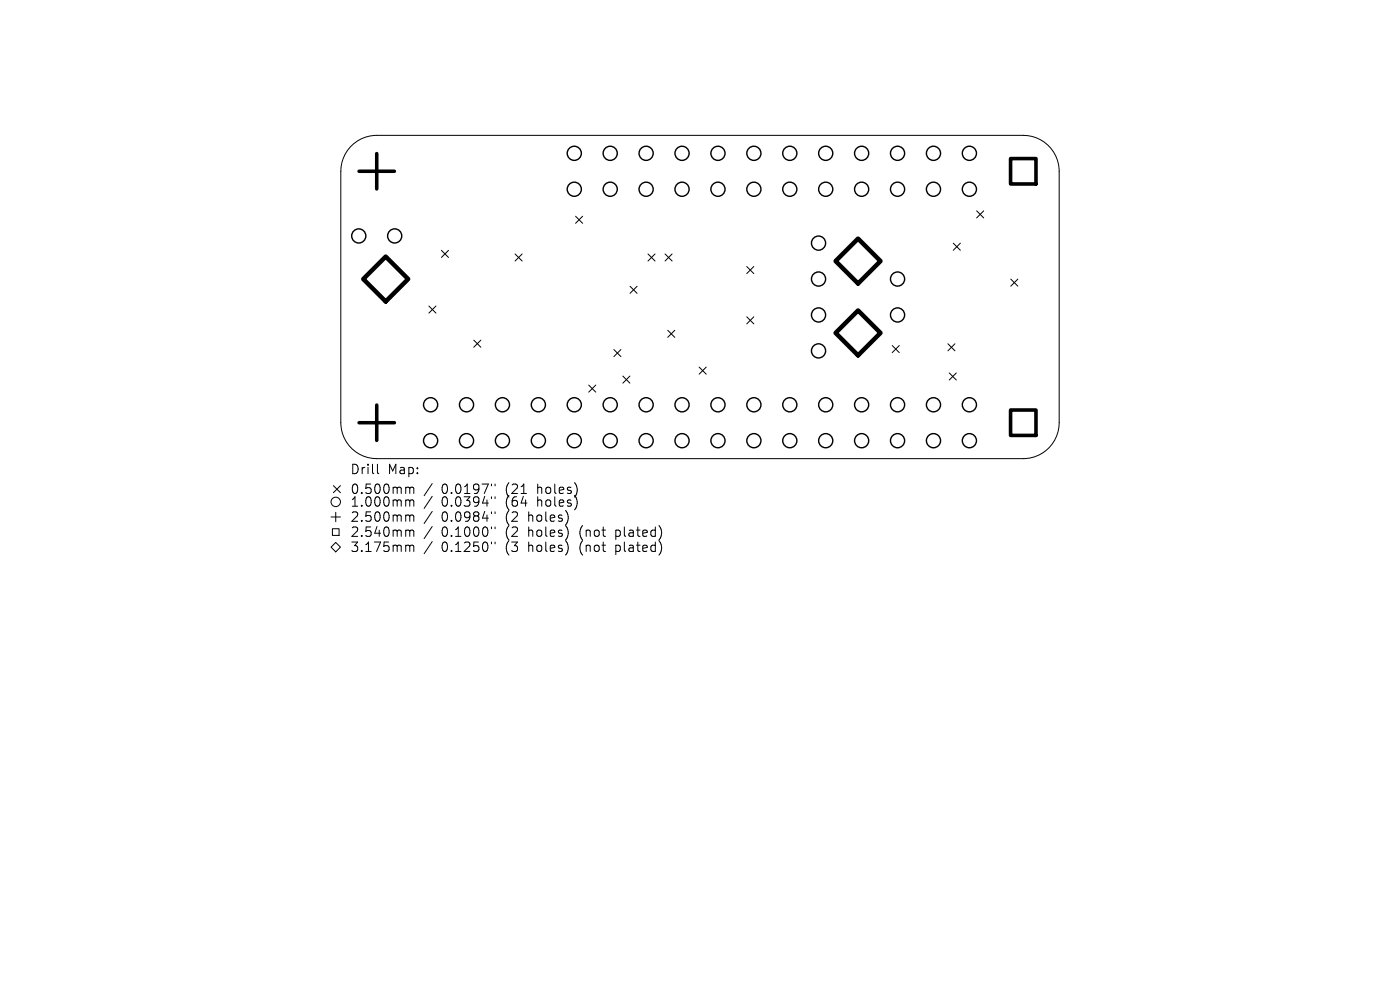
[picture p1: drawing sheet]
<svg xmlns="http://www.w3.org/2000/svg" width="297mm" height="210mm" viewBox="0 0 297 210" stroke-linecap="round" stroke-linejoin="round" font-family="sans-serif">
<defs><g id="words">
<g font-size="2.8">
<text x="74.2" y="100.9">Drill</text>
<text x="82.2" y="100.9">Map:</text>
<text x="74.2" y="105.1">0.500mm</text>
<text x="74.2" y="107.8">1.000mm</text>
<text x="93.7" y="105.1">0.0197&quot;</text>
<text x="93.7" y="107.8">0.0394&quot;</text>
<text x="107.4" y="105.1">(21</text>
<text x="107.4" y="107.8">(64</text>
<text x="114.3" y="105.1">holes)</text>
<text x="114.3" y="107.8">holes)</text>
<text x="74.2" y="111">2.500mm</text>
<text x="93.7" y="111">0.0984&quot;</text>
<text x="107.4" y="111">(2</text>
<text x="112.4" y="111">holes)</text>
<text x="74.2" y="114.2">2.540mm</text>
<text x="74.2" y="117.4">3.175mm</text>
<text x="93.7" y="114.2">0.1000&quot;</text>
<text x="93.7" y="117.4">0.1250&quot;</text>
<text x="107.4" y="114.2">(2</text>
<text x="107.4" y="117.4">(3</text>
<text x="112.4" y="114.2">holes)</text>
<text x="112.4" y="117.4">holes)</text>
<text x="123.4" y="114.2">(not</text>
<text x="123.4" y="117.4">(not</text>
<text x="131.2" y="114.2">plated)</text>
<text x="131.2" y="117.4">plated)</text>
</g>
</g></defs>
<g fill="none" stroke="#000" stroke-width=".21">
<path d="M74.4 31.1a7.6 7.6 0 0 1 5.5-2.4h137.2a7.6 7.6 0 0 1 7.6 7.6v53.4a7.6 7.6 0 0 1-7.6 7.6h-137.2a7.6 7.6 0 0 1-7.6-7.6v-53.4a7.6 7.6 0 0 1 2.1-5.2zM93.6 53.1l1.5 1.5M95.1 53.1l-1.5 1.5M109.3 53.9l1.5 1.5M110.8 53.9l-1.5 1.5M122.1 45.9l1.5 1.5M123.6 45.9l-1.5 1.5M137.5 53.9l1.5 1.5M139 53.9l-1.5 1.5M141.1 53.9l1.5 1.5M142.6 53.9l-1.5 1.5M158.4 56.5l1.5 1.5"/>
<path d="M159.9 56.5l-1.5 1.5M202.2 51.6l1.5 1.5M203.7 51.6l-1.5 1.5M207.2 44.7l1.5 1.5M208.7 44.7l-1.5 1.5M214.4 59.2l1.5 1.5M215.9 59.2l-1.5 1.5M91 64.9l1.5 1.5M92.5 64.9l-1.5 1.5M100.5 72.2l1.5 1.5M102 72.2l-1.5 1.5M130.2 74.2l1.5 1.5"/>
<path d="M131.7 74.2l-1.5 1.5M132.1 79.8l1.5 1.5M133.6 79.8l-1.5 1.5M133.7 60.7l1.5 1.5M135.2 60.7l-1.5 1.5M141.7 70.1l1.5 1.5M143.2 70.1l-1.5 1.5M148.3 77.9l1.5 1.5M149.8 77.9l-1.5 1.5M158.4 67.2l1.5 1.5M159.9 67.2l-1.5 1.5M189.3 73.3l1.5 1.5"/>
<path d="M190.8 73.3l-1.5 1.5M201.1 72.9l1.5 1.5M201.4 79.1l1.5 1.5M202.6 72.9l-1.5 1.5M202.9 79.1l-1.5 1.5M80.1 98.5v1.7l.3 .3M124.9 81.7l1.5 1.5M126.4 81.7l-1.5 1.5M70.2 116.1l1-1 1 1-1 1zM70.2 109.7h2M70.5 112.2h1.4v1.4h-1.4zM70.7 103l1.5 1.5"/>
<path d="M71.2 108.7v2M72.2 103l-1.5 1.5M86.4 103.3l.4 .1 .1 .2M86.4 106h.2l.3 .3M86.4 109.2h.2l.3 .3M86.4 112.4h.2l.3 .3M86.4 115.6h.2l.3 .3M86.9 103.6l.3-.3 .5 .1 .1 1.3M86.9 103.6v1.1M86.9 106.3v1.1M86.9 109.5v1.1M86.9 112.7v1.1"/>
<path d="M86.9 115.9v1.1M86.9 106.3l.3-.3 .5 .1 .1 1.3M86.9 109.5l.3-.3 .5 .1 .1 1.3M86.9 112.7l.3-.3 .5 .1 .1 1.3M86.9 115.9l.3-.3 .5 .1 .1 1.3M91.7 102.6l-1.7 2.6M91.7 105.3l-1.7 2.6M91.7 108.5l-1.7 2.6M91.7 111.7l-1.7 2.6M91.7 114.9l-1.7 2.6M104.3 102.7v.4M104.3 105.4v.4"/>
<path d="M104.3 108.6v.4M104.3 111.8v.4M104.3 115v.4M105 102.7v.4M105 105.4v.4M105 108.6v.4M105 111.8v.4M105 115v.4"/>
<circle cx="71.2" cy="106.5" r="1"/>
</g>
<g fill="none" stroke="#000" stroke-width=".3">
<circle cx="121.8" cy="32.5" r="1.5"/>
<circle cx="129.5" cy="32.5" r="1.5"/>
<circle cx="137.1" cy="32.5" r="1.5"/>
<circle cx="144.7" cy="32.5" r="1.5"/>
<circle cx="152.3" cy="32.5" r="1.5"/>
<circle cx="159.9" cy="32.5" r="1.5"/>
<circle cx="167.6" cy="32.5" r="1.5"/>
<circle cx="175.2" cy="32.5" r="1.5"/>
<circle cx="182.8" cy="32.5" r="1.5"/>
<circle cx="190.4" cy="32.5" r="1.5"/>
<circle cx="198" cy="32.5" r="1.5"/>
<circle cx="205.7" cy="32.5" r="1.5"/>
<circle cx="76.1" cy="50" r="1.5"/>
<circle cx="83.7" cy="50" r="1.5"/>
<circle cx="121.8" cy="40.1" r="1.5"/>
<circle cx="129.5" cy="40.1" r="1.5"/>
<circle cx="137.1" cy="40.1" r="1.5"/>
<circle cx="144.7" cy="40.1" r="1.5"/>
<circle cx="152.3" cy="40.1" r="1.5"/>
<circle cx="159.9" cy="40.1" r="1.5"/>
<circle cx="167.6" cy="40.1" r="1.5"/>
<circle cx="173.6" cy="59.2" r="1.5"/>
<circle cx="173.6" cy="51.6" r="1.5"/>
<circle cx="175.2" cy="40.1" r="1.5"/>
<circle cx="182.8" cy="40.1" r="1.5"/>
<circle cx="190.4" cy="59.2" r="1.5"/>
<circle cx="190.4" cy="40.1" r="1.5"/>
<circle cx="198" cy="40.1" r="1.5"/>
<circle cx="205.7" cy="40.1" r="1.5"/>
<circle cx="173.6" cy="74.4" r="1.5"/>
<circle cx="173.6" cy="66.8" r="1.5"/>
<circle cx="190.4" cy="66.8" r="1.5"/>
<circle cx="91.4" cy="85.9" r="1.5"/>
<circle cx="91.4" cy="93.5" r="1.5"/>
<circle cx="99" cy="85.9" r="1.5"/>
<circle cx="99" cy="93.5" r="1.5"/>
<circle cx="106.6" cy="85.9" r="1.5"/>
<circle cx="106.6" cy="93.5" r="1.5"/>
<circle cx="114.2" cy="93.5" r="1.5"/>
<circle cx="114.2" cy="85.9" r="1.5"/>
<circle cx="121.8" cy="93.5" r="1.5"/>
<circle cx="121.8" cy="85.9" r="1.5"/>
<circle cx="129.5" cy="85.9" r="1.5"/>
<circle cx="129.5" cy="93.5" r="1.5"/>
<circle cx="137.1" cy="85.9" r="1.5"/>
<circle cx="137.1" cy="93.5" r="1.5"/>
<circle cx="144.7" cy="93.5" r="1.5"/>
<circle cx="144.7" cy="85.9" r="1.5"/>
<circle cx="152.3" cy="85.9" r="1.5"/>
<circle cx="152.3" cy="93.5" r="1.5"/>
<circle cx="159.9" cy="93.5" r="1.5"/>
<circle cx="159.9" cy="85.9" r="1.5"/>
<circle cx="167.6" cy="85.9" r="1.5"/>
<circle cx="167.6" cy="93.5" r="1.5"/>
<circle cx="175.2" cy="93.5" r="1.5"/>
<circle cx="175.2" cy="85.9" r="1.5"/>
<circle cx="182.8" cy="85.9" r="1.5"/>
<circle cx="182.8" cy="93.5" r="1.5"/>
<circle cx="190.4" cy="85.9" r="1.5"/>
<circle cx="190.4" cy="93.5" r="1.5"/>
<circle cx="198" cy="85.9" r="1.5"/>
<circle cx="198" cy="93.5" r="1.5"/>
<circle cx="205.7" cy="85.9" r="1.5"/>
<circle cx="205.7" cy="93.5" r="1.5"/>
</g>
<path d="M76.2 36.3h7.5M79.9 32.6v7.5M76.2 89.7h7.5M79.9 85.9v7.5" fill="none" stroke="#000" stroke-width=".75"/>
<path d="M214.4 33.6h5.4v5.4h-5.4zM214.4 87h5.4v5.4h-5.4z" fill="none" stroke="#000" stroke-width=".76"/>
<path d="M77.1 59.2l4.7-4.8 4.8 4.8-4.8 4.8zM177.3 55.4l4.7-4.8 4.8 4.8-4.8 4.7zM177.3 70.6l4.7-4.7 4.8 4.7-4.8 4.8z" fill="none" stroke="#000" stroke-width=".95"/>
<use href="#words"/>
</svg>
